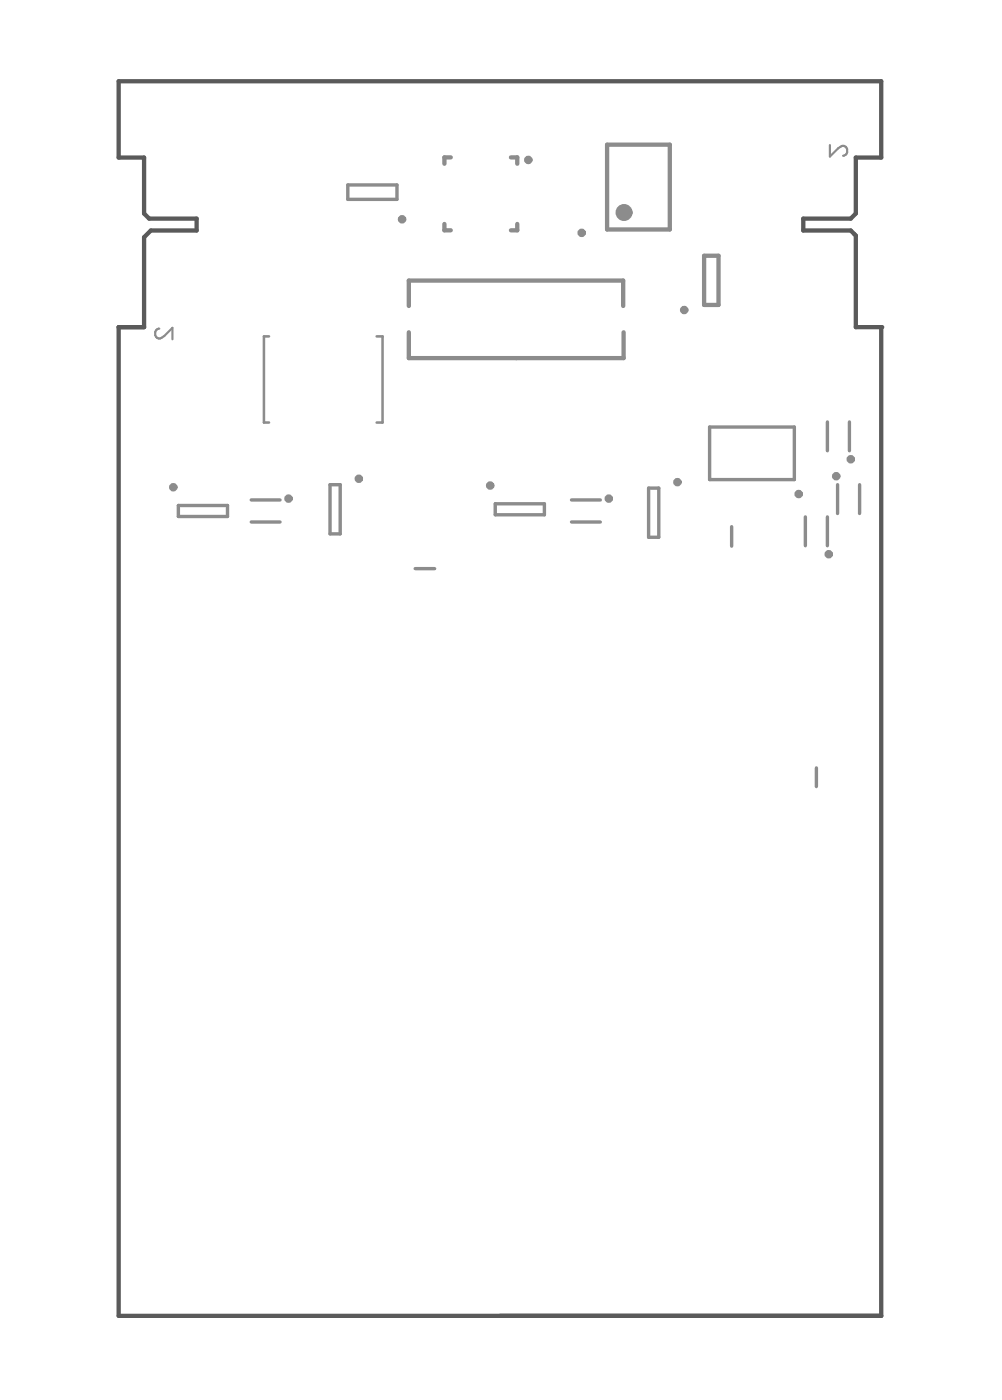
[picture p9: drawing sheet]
<svg xmlns="http://www.w3.org/2000/svg" width="196mm" height="275mm" viewBox="0 0 196 275" stroke-linecap="round" stroke-linejoin="round" font-family="sans-serif">
<path d="M28.3 41.9l1 1M38.6 42.9v2.3M157.5 42.9v2.3M166.8 45.2l1 1M167.8 41.9l-1 1" fill="none" stroke="#5a5a5a" stroke-width=".84"/>
<circle cx="172.8" cy="64.2" r=".42" fill="#5a5a5a"/>
<path d="M28.3 41.9v-11h-5v-14.9h149.5v14.9h-5v11M29.3 42.9h9.3M38.6 45.2h-9l-1.3 1.4v17.6h-5v194.1h149.5v-194.1h-5v-18M157.5 45.2h9.3M157.5 42.9h9.3" fill="none" stroke="#5a5a5a" stroke-width=".84"/>
<g fill="none" stroke="#8c8c8c" stroke-width=".66">
<path d="M68.2 36.3h9.6v2.8h-9.6zM35 99.2h9.6v2.2h-9.6zM49.3 98.1h5.6M64.7 95.1h2v9.7h-2zM97.1 98.9h9.7v2.2h-9.7zM112.1 98.1h5.6M127.2 95.8h2v9.7h-2zM139.2 83.8h16.6v10.3h-16.6zM162.3 82.8v5.7M164.2 95.1v5.7M166.6 82.8v5.7M168.6 95.1v5.7"/>
<path d="M49.3 102.5h5.6M81.4 111.6h3.8M112.1 102.5h5.6M143.5 103.4v3.8M157.9 101.5v5.6M162.3 101.5v5.6M160.1 150.7v3.7"/>
</g>
<path d="M52.8 66h-1v16.9h1M73.9 66h1.1v16.9h-1.1" fill="none" stroke="#8c8c8c" stroke-width=".5"/>
<path d="M88.4 30.9h-1.2v1.2M100.2 30.9h1.2v1.2M119.1 28.4h12.3v16.6h-12.3zM87.2 44v1.2h1.2M101.4 44v1.2h-1.2M138.1 50.2h2.8v9.7h-2.8zM80.2 60.1v-5h42v5M80.2 65.2v5.1h42.1v-5.1" fill="none" stroke="#8c8c8c" stroke-width=".84"/>
<path d="M162.8 28.5v2.2l1.6-1.6a1.01 1.01 0 0 1 1.6-.1l.1 .3v.6a.84 .84 0 0 1-.8 .7M31.2 64.5a.84 .84 0 0 0-.8 .7v.6a.83 .83 0 0 0 1.3 .5l2.1-1.9v2.2" fill="none" stroke="#8c8c8c" stroke-width=".42"/>
<g fill="none" stroke="#8c8c8c" stroke-width=".83">
<circle cx="103.6" cy="31.4" r=".42"/>
<circle cx="78.8" cy="43" r=".42"/>
<circle cx="114.1" cy="45.7" r=".42"/>
<circle cx="134.2" cy="60.9" r=".42"/>
<circle cx="34" cy="95.6" r=".42"/>
<circle cx="56.6" cy="97.9" r=".42"/>
<circle cx="70.4" cy="94" r=".42"/>
<circle cx="96.1" cy="95.3" r=".42"/>
<circle cx="119.4" cy="97.9" r=".42"/>
<circle cx="132.8" cy="94.6" r=".42"/>
<circle cx="156.6" cy="97" r=".42"/>
<circle cx="164" cy="93.5" r=".42"/>
<circle cx="166.8" cy="90.2" r=".42"/>
<circle cx="162.5" cy="108.8" r=".42"/>
</g>
<circle cx="122.4" cy="41.7" r=".83" fill="none" stroke="#8c8c8c" stroke-width="1.7"/>
</svg>
